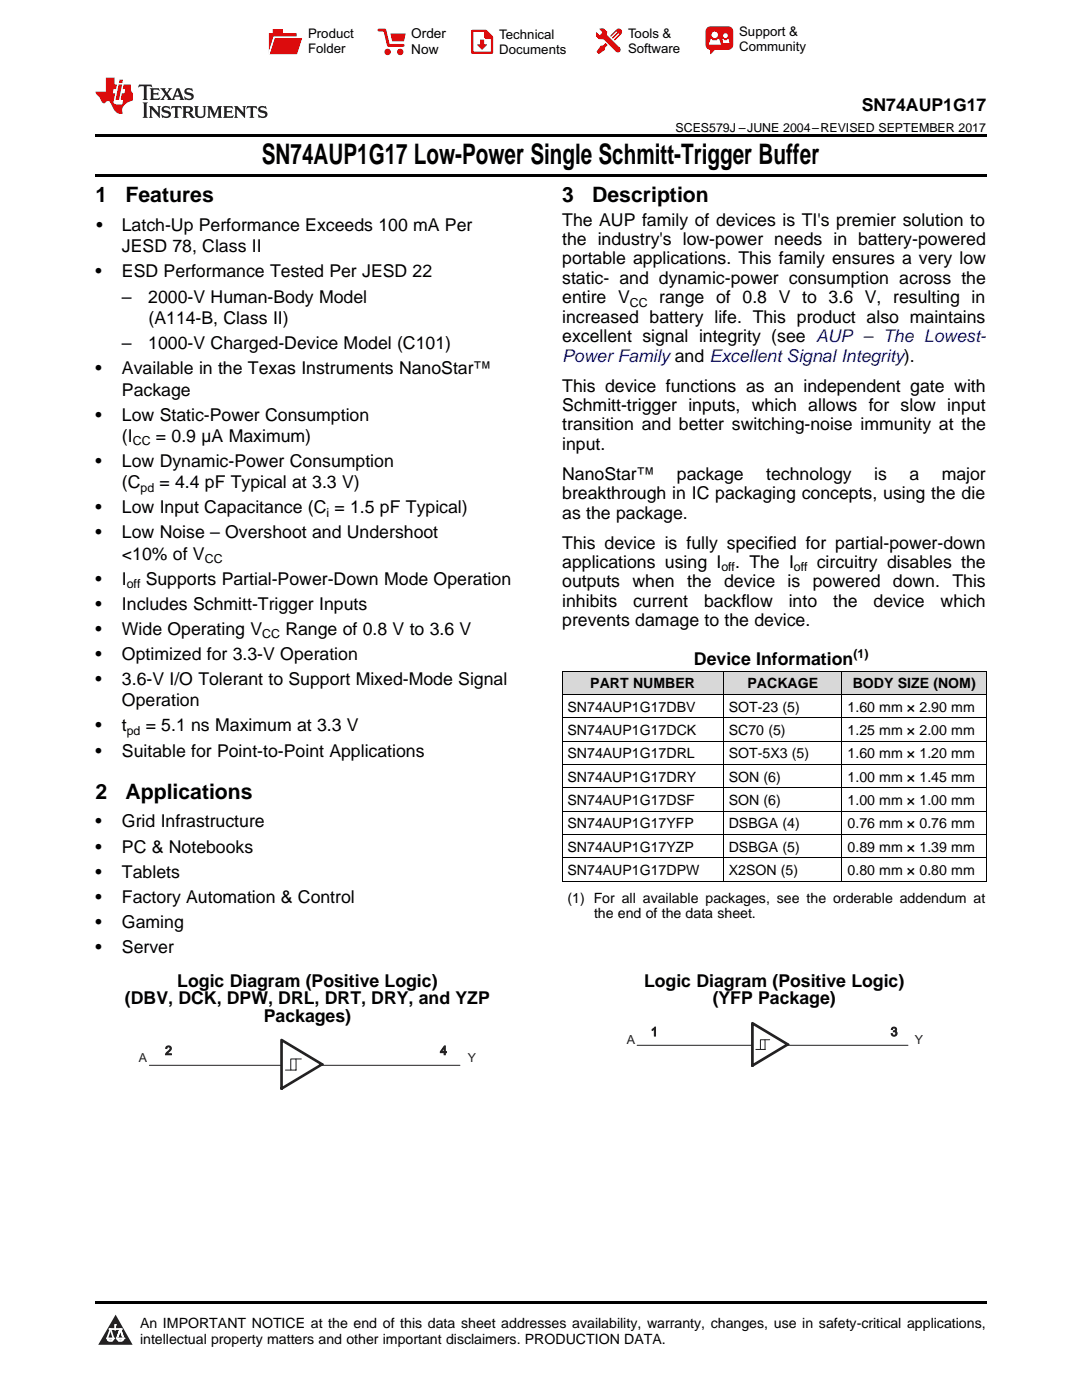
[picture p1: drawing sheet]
<svg xmlns="http://www.w3.org/2000/svg" width="216mm" height="279mm" viewBox="0 0 216 279" stroke-linecap="round" stroke-linejoin="round" font-family="sans-serif">
<defs><g id="words">
<text font-size="5.6" x="52.2" y="32.8">SN74AUP1G17 Low-Power Single Schmitt-Trigger Buffer</text>
<g font-size="4.2">
<text x="19" y="40.4">1</text>
<text x="25" y="40.4">Features</text>
<text x="112.2" y="40.4">3</text>
<text x="118.2" y="40.4">Description</text>
<text x="19" y="159.4">2</text>
<text x="25" y="159.4">Applications</text>
</g>
<g font-size="3.5">
<text x="171.9" y="22.2">SN74AUP1G17</text>
<text x="19.2" y="46.1">•</text>
<text x="24.3" y="46.1">Latch-Up Performance Exceeds 100 mA Per</text>
<text x="112.2" y="45">The AUP family of devices is TI's premier solution to</text>
<text x="24.3" y="50.3">JESD 78, Class II</text>
<text x="112.2" y="48.9">the industry's low-power needs in battery-powered</text>
<text x="112.2" y="52.8">portable applications. This family ensures a very low</text>
<text x="19" y="55.3">•</text>
<text x="24.3" y="55.3">ESD Performance Tested Per JESD 22</text>
<text x="112.2" y="56.7">static- and dynamic-power consumption across the</text>
<text x="24.3" y="60.4">–</text>
<text x="29.6" y="60.4">2000-V Human-Body Model</text>
<text x="29.6" y="64.6">(A114-B, Class II)</text>
<text x="112.2" y="60.5">entire V</text>
<text x="112.2" y="64.4">increased battery life. This product also maintains</text>
<text x="131.6" y="60.5">range of 0.8 V to 3.6 V, resulting in</text>
<text x="24.3" y="69.7">–</text>
<text x="29.6" y="69.7">1000-V Charged-Device Model (C101)</text>
<text x="112.2" y="68.3">excellent signal integrity (see AUP – The Lowest-</text>
<text x="19" y="74.7">•</text>
<text x="24.3" y="74.7">Available in the Texas Instruments NanoStar™</text>
<text x="19" y="84">•</text>
<text x="24.3" y="79">Package</text>
<text x="24.3" y="84">Low Static-Power Consumption</text>
<text x="112.2" y="78.1">This device functions as an independent gate with</text>
<text x="112.2" y="82">Schmitt-trigger inputs, which allows for slow input</text>
<text x="24.3" y="88.2">(I</text>
<text x="31.1" y="88.2">= 0.9 µA Maximum)</text>
<text x="112.2" y="85.9">transition and better switching-noise immunity at the</text>
<text x="112.2" y="89.8">input.</text>
<text x="19" y="93.2">•</text>
<text x="24.3" y="93.2">Low Dynamic-Power Consumption</text>
<text x="112.2" y="95.7">NanoStar™</text>
<text x="135.1" y="95.7">package</text>
<text x="152.9" y="95.7">technology</text>
<text x="174.4" y="95.7">is</text>
<text x="181.5" y="95.7">a</text>
<text x="187.9" y="95.7">major</text>
<text x="24.3" y="97.4">(C</text>
<text x="31.8" y="97.4">= 4.4 pF Typical at 3.3 V)</text>
<text x="112.2" y="99.6">breakthrough in IC packaging concepts, using the die</text>
<text x="19" y="102.4">•</text>
<text x="19" y="107.5">•</text>
<text x="24.3" y="102.4">Low Input Capacitance (C = 1.5 pF Typical)</text>
<text x="24.3" y="107.5">Low Noise – Overshoot and Undershoot</text>
<text x="112.2" y="103.5">as the package.</text>
<text x="24.3" y="111.7">&lt;10% of V</text>
<text x="112.2" y="109.5">This device is fully specified for partial-power-down</text>
<text x="112.2" y="113.3">applications using I</text>
<text x="146.7" y="113.3">. The I</text>
<text x="163" y="113.3">circuitry disables the</text>
<text x="19" y="116.7">•</text>
<text x="24.3" y="116.7">I</text>
<text x="29.1" y="116.7">Supports Partial-Power-Down Mode Operation</text>
<text x="112.2" y="117.2">outputs</text>
<text x="126.2" y="117.2">when</text>
<text x="137.1" y="117.2">the</text>
<text x="144.5" y="117.2">device</text>
<text x="157.2" y="117.2">is</text>
<text x="162.2" y="117.2">powered</text>
<text x="178.2" y="117.2">down. This</text>
<text x="19" y="121.7">•</text>
<text x="24.3" y="121.7">Includes Schmitt-Trigger Inputs</text>
<text x="112.2" y="121.1">inhibits</text>
<text x="112.2" y="125">prevents damage to the device.</text>
<text x="126.3" y="121.1">current</text>
<text x="140.5" y="121.1">backflow</text>
<text x="157.4" y="121.1">into</text>
<text x="166.2" y="121.1">the</text>
<text x="174.3" y="121.1">device</text>
<text x="187.7" y="121.1">which</text>
<text x="19" y="126.7">•</text>
<text x="19" y="131.7">•</text>
<text x="24.3" y="126.7">Wide Operating V</text>
<text x="24.3" y="131.7">Optimized for 3.3-V Operation</text>
<text x="56.9" y="126.7">Range of 0.8 V to 3.6 V</text>
<text x="19" y="136.7">•</text>
<text x="24.3" y="136.7">3.6-V I/O Tolerant to Support Mixed-Mode Signal</text>
<text x="138.5" y="132.7">Device Information</text>
<text x="24.3" y="141">Operation</text>
<text x="19" y="146">•</text>
<text x="24.3" y="146">t</text>
<text x="29.1" y="146">= 5.1 ns Maximum at 3.3 V</text>
<text x="19" y="151">•</text>
<text x="24.3" y="151">Suitable for Point-to-Point Applications</text>
<text x="19" y="165.1">•</text>
<text x="24.3" y="165.1">Grid Infrastructure</text>
<text x="19" y="170.1">•</text>
<text x="24.3" y="170.1">PC &amp; Notebooks</text>
<text x="19" y="175.2">•</text>
<text x="24.3" y="175.2">Tablets</text>
<text x="19" y="180.2">•</text>
<text x="19" y="185.2">•</text>
<text x="24.3" y="180.2">Factory Automation &amp; Control</text>
<text x="24.3" y="185.2">Gaming</text>
<text x="19" y="190.2">•</text>
<text x="24.3" y="190.2">Server</text>
<text x="35.4" y="196.9">Logic Diagram (Positive Logic)</text>
<text x="128.5" y="196.9">Logic Diagram (Positive Logic)</text>
<text x="24.9" y="200.4">(DBV, DCK, DPW, DRL, DRT, DRY, and YZP</text>
<text x="52.6" y="203.9">Packages)</text>
<text x="142.2" y="200.4">(YFP Package)</text>
</g>
<text font-size="3.5" fill="#00f" x="112.2" y="72.2">Power Family and Excellent Signal Integrity).</text>
<g font-size="2.8">
<text x="117.8" y="137.4">PART NUMBER</text>
<text x="149.2" y="137.4">PACKAGE</text>
<text x="170.1" y="137.4">BODY SIZE (NOM)</text>
<text x="113.2" y="142">SN74AUP1G17DBV</text>
<text x="145.4" y="142">SOT-23 (5)</text>
<text x="169.1" y="142">1.60 mm × 2.90 mm</text>
<text x="113.2" y="146.7">SN74AUP1G17DCK</text>
<text x="145.4" y="146.7">SC70 (5)</text>
<text x="169.1" y="146.7">1.25 mm × 2.00 mm</text>
<text x="113.2" y="151.3">SN74AUP1G17DRL</text>
<text x="113.2" y="156">SN74AUP1G17DRY</text>
<text x="145.4" y="151.3">SOT-5X3 (5)</text>
<text x="145.4" y="156">SON (6)</text>
<text x="169.1" y="151.3">1.60 mm × 1.20 mm</text>
<text x="169.1" y="156">1.00 mm × 1.45 mm</text>
<text x="113.2" y="160.7">SN74AUP1G17DSF</text>
<text x="145.4" y="160.7">SON (6)</text>
<text x="169.1" y="160.7">1.00 mm × 1.00 mm</text>
<text x="113.2" y="165.3">SN74AUP1G17YFP</text>
<text x="145.4" y="165.3">DSBGA (4)</text>
<text x="169.1" y="165.3">0.76 mm × 0.76 mm</text>
<text x="113.2" y="170">SN74AUP1G17YZP</text>
<text x="145.4" y="170">DSBGA (5)</text>
<text x="169.1" y="170">0.89 mm × 1.39 mm</text>
<text x="113.2" y="174.6">SN74AUP1G17DPW</text>
<text x="145.4" y="174.6">X2SON (5)</text>
<text x="169.1" y="174.6">0.80 mm × 0.80 mm</text>
<text x="113.2" y="180.1">(1) For all available packages, see the orderable addendum at</text>
<text x="118.5" y="183.3">the end of the data sheet.</text>
<text x="27.9" y="265">An IMPORTANT NOTICE at the end of this data sheet addresses availability, warranty, changes, use in safety-critical applications,</text>
<text x="27.9" y="268.2">intellectual property matters and other important disclaimers. PRODUCTION DATA.</text>
</g>
<g font-size="2.7">
<text x="82.1" y="7.7">Order</text>
<text x="82.1" y="10.7">Now</text>
</g>
<g font-size="2.6">
<text x="61.5" y="7.6">Product</text>
<text x="61.5" y="10.6">Folder</text>
<text x="99.6" y="7.8">Technical</text>
<text x="99.6" y="10.8">Documents</text>
<text x="125.3" y="7.6">Tools &amp;</text>
<text x="125.3" y="10.6">Software</text>
<text x="147.5" y="7.2">Support &amp;</text>
<text x="147.5" y="10.2">Community</text>
</g>
<g font-size="2.5">
<text x="134.8" y="26.3">SCES579J –JUNE 2004–REVISED SEPTEMBER 2017</text>
<text x="125.7" y="61.2">CC</text>
<text x="26.5" y="88.9">CC</text>
<text x="28" y="98.1">pd</text>
<text x="65.2" y="103.2">i</text>
<text x="40.9" y="112.4">CC</text>
<text x="25.3" y="117.4">off</text>
<text x="143.9" y="114.1">off</text>
<text x="158.4" y="114.1">off</text>
<text x="52.3" y="127.4">CC</text>
<text x="170.3" y="131.3">(1)</text>
<text x="25.3" y="146.7">pd</text>
</g>
<g font-size="2.5" fill="#231f20">
<text x="125.1" y="208.3">A</text>
<text x="129.9" y="206.8">1</text>
<text x="177.7" y="206.8">3</text>
<text x="182.6" y="208.3">Y</text>
<text x="27.7" y="211.9">A</text>
<text x="32.9" y="210.5">2</text>
<text x="87.8" y="210.5">4</text>
<text x="93.4" y="212">Y</text>
</g>
</g></defs>
<g fill="#d8d8d8">
<path d="M112.2 134h32.2v4.6h-32.2z"/>
<path d="M144.4 134h23.7v4.6h-23.7z"/>
<path d="M168.1 134h28.7v4.6h-28.7z"/>
</g>
<path d="M23.1 262.4l3.4 6h-6.9z" fill="#231f20"/>
<path d="M21.4 267.1h1.2l-.3 .5h-.3a.55 .55 0 0 1-.6-.5z" fill-rule="evenodd" fill="#fff"/>
<path d="M21.4 267.1h1.2l-.3 .5h-.3a.55 .55 0 0 1-.6-.5z" fill="none" stroke="#231f20" stroke-width=".34"/>
<path d="M21.4 267.1l1.2 .1-.3 .4h-.5z" fill="none" stroke="#fff" stroke-width=".34"/>
<path d="M23 265.3h.1" fill="none" stroke="#fff" stroke-width=".34"/>
<path d="M23 264.4v.9z" fill="#fff"/>
<path d="M23 264.4v.9z" fill="none" stroke="#fff" stroke-width=".34"/>
<circle cx="23" cy="264.4" r=".17" fill="#fff"/>
<path d="M21.9 265.2h.1" fill="none" stroke="#fff" stroke-width=".34"/>
<path d="M21.9 265.2h2.3z" fill="#fff"/>
<path d="M21.9 265.2h2.3z" fill="none" stroke="#fff" stroke-width=".34"/>
<circle cx="24.2" cy="265.2" r=".17" fill="#fff"/>
<path d="M23.3 267.1h.1" fill="none" stroke="#fff" stroke-width=".34"/>
<path d="M24 265.2l-.7 1.9z" fill="#fff"/>
<path d="M24 265.2l-.7 1.9z" fill="none" stroke="#fff" stroke-width=".34"/>
<path d="M24 265.2l.7 1.9z" fill="#fff"/>
<path d="M24 265.2l.7 1.9z" fill="none" stroke="#fff" stroke-width=".34"/>
<path d="M24.6 267.1h.1" fill="none" stroke="#fff" stroke-width=".34"/>
<circle cx="21.4" cy="267.1" r=".17" fill="#fff"/>
<path d="M22.1 265.2l-.7 1.9z" fill="#fff"/>
<path d="M22.1 265.2l-.7 1.9z" fill="none" stroke="#fff" stroke-width=".34"/>
<path d="M22.1 265.2l.5 1.9z" fill="#fff"/>
<path d="M22.1 265.2l.5 1.9z" fill="none" stroke="#fff" stroke-width=".34"/>
<circle cx="22.6" cy="267.1" r=".17" fill="#fff"/>
<path d="M23.4 267.1h1.3a.65 .65 0 0 1-.7 .5 .65 .65 0 0 1-.6-.5z" fill-rule="evenodd" fill="#fff"/>
<path d="M23.4 267.1h1.3a.65 .65 0 0 1-.7 .5 .65 .65 0 0 1-.6-.5z" fill="none" stroke="#231f20" stroke-width=".34"/>
<path d="M23.4 267.1h1.3l-.4 .5h-.6z" fill="none" stroke="#fff" stroke-width=".34"/>
<path d="M23.3 267.1h.1" fill="none" stroke="#fff" stroke-width=".34"/>
<circle cx="24.7" cy="267.1" r=".17" fill="#fff"/>
<path d="M19 259.7h177.8v.5h-177.8z" fill="#000"/>
<path d="M29.8 212.6h62" fill="none" stroke="#231f20" stroke-width=".2"/>
<path d="M56.2 207.6l8.1 4.8-8.1 4.9z" fill="#fff"/>
<path d="M56.2 207.6l8.1 4.8-8.1 4.9z" fill="none" stroke="#231f20" stroke-width=".53"/>
<circle cx="64.3" cy="212.4" r=".18" fill="#231f20"/>
<path d="M58 211.3h1.1v2.3h-1.1z" fill-rule="evenodd" fill="#fff"/>
<path d="M33.2 208.9a.58 .58 0 0 1 .9 .1 .58 .58 0 0 1-.3 .8l-.5 .5h.9v.2h-1.2l.2-.4a1.07 1.07 0 0 0 .7-1.1l-.4-.1-.2 .4-.2-.1zM57 213.6h1M58 211.3h1.1v2.3h-1.1zM59.1 211.3h1M88.6 209.1v.8h-.5zM88.7 208.7h.2v1.2h.2v.2h-.2v.4h-.3v-.4h-.7v-.2zM127.1 208.6h54.1" fill="none" stroke="#231f20" stroke-width=".2"/>
<path d="M150.1 204.2l7.1 4.2-7.1 4.3z" fill="#fff"/>
<path d="M150.1 204.2l7.1 4.2-7.1 4.3z" fill="none" stroke="#231f20" stroke-width=".53"/>
<circle cx="157.2" cy="208.4" r=".18" fill="#231f20"/>
<path d="M151.7 207.5h1v1.9h-1z" fill-rule="evenodd" fill="#fff"/>
<path d="M130.1 205.4l.7-.4v1.8h-.2v-1.4l-.5 .2zM150.8 209.4h.9M151.7 207.5h1v1.9h-1zM152.7 207.5h.9M178 205.1a.48 .48 0 0 1 .8 0 .48 .48 0 0 1-.1 .7 .56 .56 0 0 1 0 1 .56 .56 0 0 1-.9-.5h.2a.36 .36 0 0 0 .5 .3 .36 .36 0 0 0 .2-.5 .36 .36 0 0 0-.4-.2v-.2a.31 .31 0 0 0 .4-.2 .31 .31 0 0 0-.3-.4 .31 .31 0 0 0-.3 .4l-.3-.1z" fill="none" stroke="#231f20" stroke-width=".2"/>
<g fill="none" stroke="#000" stroke-width=".2">
<path d="M112.2 138.6h84.6M112.2 133.9h84.6M112.2 133.9v42M144.3 133.9v42M168 133.9v42M196.8 133.9v42M112.2 157.2h84.6M112.2 152.6h84.6M112.2 147.9h84.6M112.2 143.2h84.6M112.2 175.8h84.6M112.2 171.2h84.6"/>
<path d="M112.2 166.5h84.6M112.2 161.9h84.6"/>
</g>
<path d="M19 34.8h177.8v.5h-177.8zM19 26.8h177.8v.6h-177.8zM112.2 175.9h.1zM168 175.9h.1zM196.7 175.9h.1z" fill="#000"/>
<path d="M27.7 16.9l-.1 .6 .6-.3h.5v.2v2.2l-.2 .4h1l-.2-.4v-2.2v-.2h.5l.6 .3-.2-.6zM29.9 17.6l.2 .4v1.6l-.2 .4h1.9l.1-.6a1.09 1.09 0 0 1-1.3 .1v-.6h.6l.4 .2v-.7l-.2 .2h-.8v-.6l.2-.1a1.01 1.01 0 0 1 1 .3l-.1-.6zM32 17.6l.9 1.2-1 1.2h.9l-.2-.3 .5-.7 .5 .7-.3 .3h1.7l-.2-.3 .1-.4h1l.1 .4-.2 .3h1l-.3-.4-.7-2h-.5l-1 2.2-.8-1.1 .9-1.1h-.9l.2 .2-.4 .7-.4-.7 .2-.2zM35.4 18l.4 1h-.8zM37 17.7a.66 .66 0 0 0-.2 .8 .66 .66 0 0 0 .6 .4l.7 .2 .1 .2a.8 .8 0 0 1-.7 .4 .8 .8 0 0 1-.7-.5l.1 .8 .2-.2a.94 .94 0 0 0 1.1 .1 .94 .94 0 0 0 .4-.9 1.48 1.48 0 0 0-1.3-.6v-.4a1.1 1.1 0 0 1 1.2 .2l-.2-.6-.2 .1-.5-.1zM28.5 20.4l.2 .4v2.3l-.2 .4h1l-.2-.4v-2.3l.2-.4zM29.7 21.2l.2 .4v1.5l-.2 .4h.8l-.3-.4 .1-1.3 1.6 1.8v-2l.2-.4h-.7l.2 .2v1.1l-1.2-1.3zM32.5 21.3a.66 .66 0 0 0-.2 .8 .66 .66 0 0 0 .6 .4l.6 .2 .2 .2a.8 .8 0 0 1-.8 .4 .8 .8 0 0 1-.7-.5l.2 .7 .2-.1a.94 .94 0 0 0 1 .1 .94 .94 0 0 0 .5-1 1.47 1.47 0 0 0-1.3-.6l-.1-.3a1.1 1.1 0 0 1 1.3 .2l-.2-.6-.2 .1-.5-.2zM34.3 21.2l-.2 .6a.64 .64 0 0 1 .8-.3v1.6l-.2 .4h1l-.3-.4 .1-1.6a.66 .66 0 0 1 .8 .3l-.2-.6zM36.3 21.2l.3 .4v1.5l-.3 .4h1l-.2-.2v-.7h.5l.1 .1a.8 .8 0 0 0 1.2 .7l-1-1a.62 .62 0 0 0 .6-.5 .62 .62 0 0 0-.6-.7zM37.1 21.5h.1a.48 .48 0 0 1 .6 0 .48 .48 0 0 1 .1 .6l-.2 .1-.6 .1zM38.7 21.2l.2 .2a2.29 2.29 0 0 0 .4 2 1.05 1.05 0 0 0 1.7-.7v-1.3l.2-.2h-.8l.2 .4v1.1a.61 .61 0 0 1-.6 .6 .61 .61 0 0 1-.6-.6v-1.1l.3-.4zM41.3 21.2l.3 .4v1.5l-.3 .4h.8l-.2-.4v-1.4l.8 1.9 .9-1.9v1.4l-.2 .4h.9l-.2-.4v-1.5l.2-.4h-.8l-.7 1.5-.6-1.5zM44.5 21.2l.2 .4v1.5l-.2 .4h1.9l.2-.6a1.1 1.1 0 0 1-1.4 .2v-.7h.6l.4 .2v-.6l-.2 .1-.8 .1v-.6l.2-.1a1.02 1.02 0 0 1 1.1 .2l-.2-.5zM46.7 21.2l.2 .4v1.5l-.2 .4h.8l-.3-.4 .1-1.3 1.6 1.8v-2l.2-.4h-.7l.2 .2v1.1l-1.2-1.3zM49.3 21.2l-.1 .6a.64 .64 0 0 1 .8-.3v1.6l-.3 .4h1l-.2-.4v-1.6a.66 .66 0 0 1 .8 .3l-.1-.6zM51.7 21.3a.66 .66 0 0 0-.2 .7 .66 .66 0 0 0 .7 .5l.6 .2 .1 .2a.8 .8 0 0 1-.7 .4 .8 .8 0 0 1-.7-.5l.1 .7 .2-.1a.94 .94 0 0 0 1.1 .1 .94 .94 0 0 0 .4-1 1.48 1.48 0 0 0-1.2-.6l-.1-.3a1.1 1.1 0 0 1 1.2 .2l-.2-.6-.1 .1-.6-.2z" fill="#231f20"/>
<path d="M21.1 15.5v2.8h-2v.4l.9 .9a.96 .96 0 0 0 1 1 .59 .59 0 0 1 .5-.4 .59 .59 0 0 1 .5 .3l.4 .8a1.61 1.61 0 0 0 2.1 1.3 1.63 1.63 0 0 1 1.1-2.2l.9-.3v-1.5a1.6 1.6 0 0 1-.4-1.7h-1.4l-.2 .9h.5l-.2 .8h-.5l-.2 1v.3h.5l-.2 .9h-.7a.74 .74 0 0 1-1-.6l.3-1.6h-.5l.2-.8h.5l.1-.9h-.4v-1.4zM23.7 16.9l-.7 3h.8l.6-3zM23.8 15.9l-.1 .7h.7l.2-.7z" fill="#ee1d23"/>
<g fill="#d60000">
<path d="M54.4 5.8h2v.8h2.8v4.2h-5.5v-4.2h.7z" fill-rule="evenodd"/>
<path d="M54.7 7.5h5.6l-1 3.3h-5.6z" fill-rule="evenodd"/>
</g>
<path d="M54.6 7.4h5.8l-.1 .1h-5.5l-1.1 3.3z" fill-rule="evenodd" fill="#fff"/>
<path d="M54.6 7.4h5.8l-.1 .1h-5.5l-1.1 3.3z" fill="none" stroke="#fff" stroke-width=".2"/>
<path d="M75.6 6h1.2l.7 3.1h3" fill="none" stroke="#d60000" stroke-width=".56"/>
<g fill="#d60000">
<path d="M77.9 6.7h3.1l-.4 1.5h-2.3z" fill-rule="evenodd"/>
<circle cx="77.3" cy="10.4" r=".64"/>
<circle cx="79.9" cy="10.4" r=".64"/>
</g>
<path d="M94.2 6.2h2.7l1.3 1.2v3.1h-4z" fill="none" stroke="#d60000" stroke-width=".44"/>
<g fill="#d60000">
<path d="M95.8 7.9h.8v1h.6l-1 1.1-1-1v-.1h.6z" fill-rule="evenodd"/>
<path d="M96.6 6.2h.3l1.3 1.2v.4h-1.3l-.3-.4z" fill-rule="evenodd"/>
<path d="M119.6 5.7h.9l.6 .6 .1 .7 2.5 2.5-.8 .8-2.3-2.3-1.1-.2-.6-.6v-.8l.7 .6 .5-.4v-.2l-.4-.5z" fill-rule="evenodd"/>
<path d="M119.9 9.1h.4l.5-.5 .4 .4-.5 .5v.4l-1.2 .9-.5-.5z" fill-rule="evenodd"/>
<path d="M123 5.9a.67 .67 0 0 1 .9 0 .67 .67 0 0 1 0 .9z" fill-rule="evenodd"/>
<path d="M123 5.9l.9 .9-1.2 1.2h-.2l.1-.2 .9-.9 .1-.2h-.3l-.9 1h-.2v-.2l.9-1 .1-.2h-.3l-.9 1h-.2v-.2z" fill-rule="evenodd"/>
<circle cx="123.3" cy="9.9" r=".54"/>
</g>
<path d="M121.1 6.3l-.1 .7" fill="none" stroke="#d60000" stroke-width=".2"/>
<g fill="#d60000">
<path d="M141.1 5.5l.6-.2h3.6a.95 .95 0 0 1 1 .9v2.8a.95 .95 0 0 1-1 .9h-3.6a.95 .95 0 0 1-.9-.9v-2.8z" fill-rule="evenodd"/>
<path d="M141.7 9.9h.9l-.7 .9h-.2z" fill-rule="evenodd"/>
</g>
<g fill="#fff">
<path d="M144.3 8.6h1.3z"/>
<path d="M141.8 7.8h.3l.1 .2h.8l.2-.2h.3l.4 1.1h-2.5z" fill-rule="evenodd"/>
<path d="M144.2 7.8h.2l.2 .2h.4l.2-.2h.2l.2 .8h-1.3z" fill-rule="evenodd"/>
<circle cx="142.6" cy="6.9" r=".65"/>
<circle cx="144.8" cy="7.1" r=".48"/>
</g>
<use href="#words"/>
</svg>
